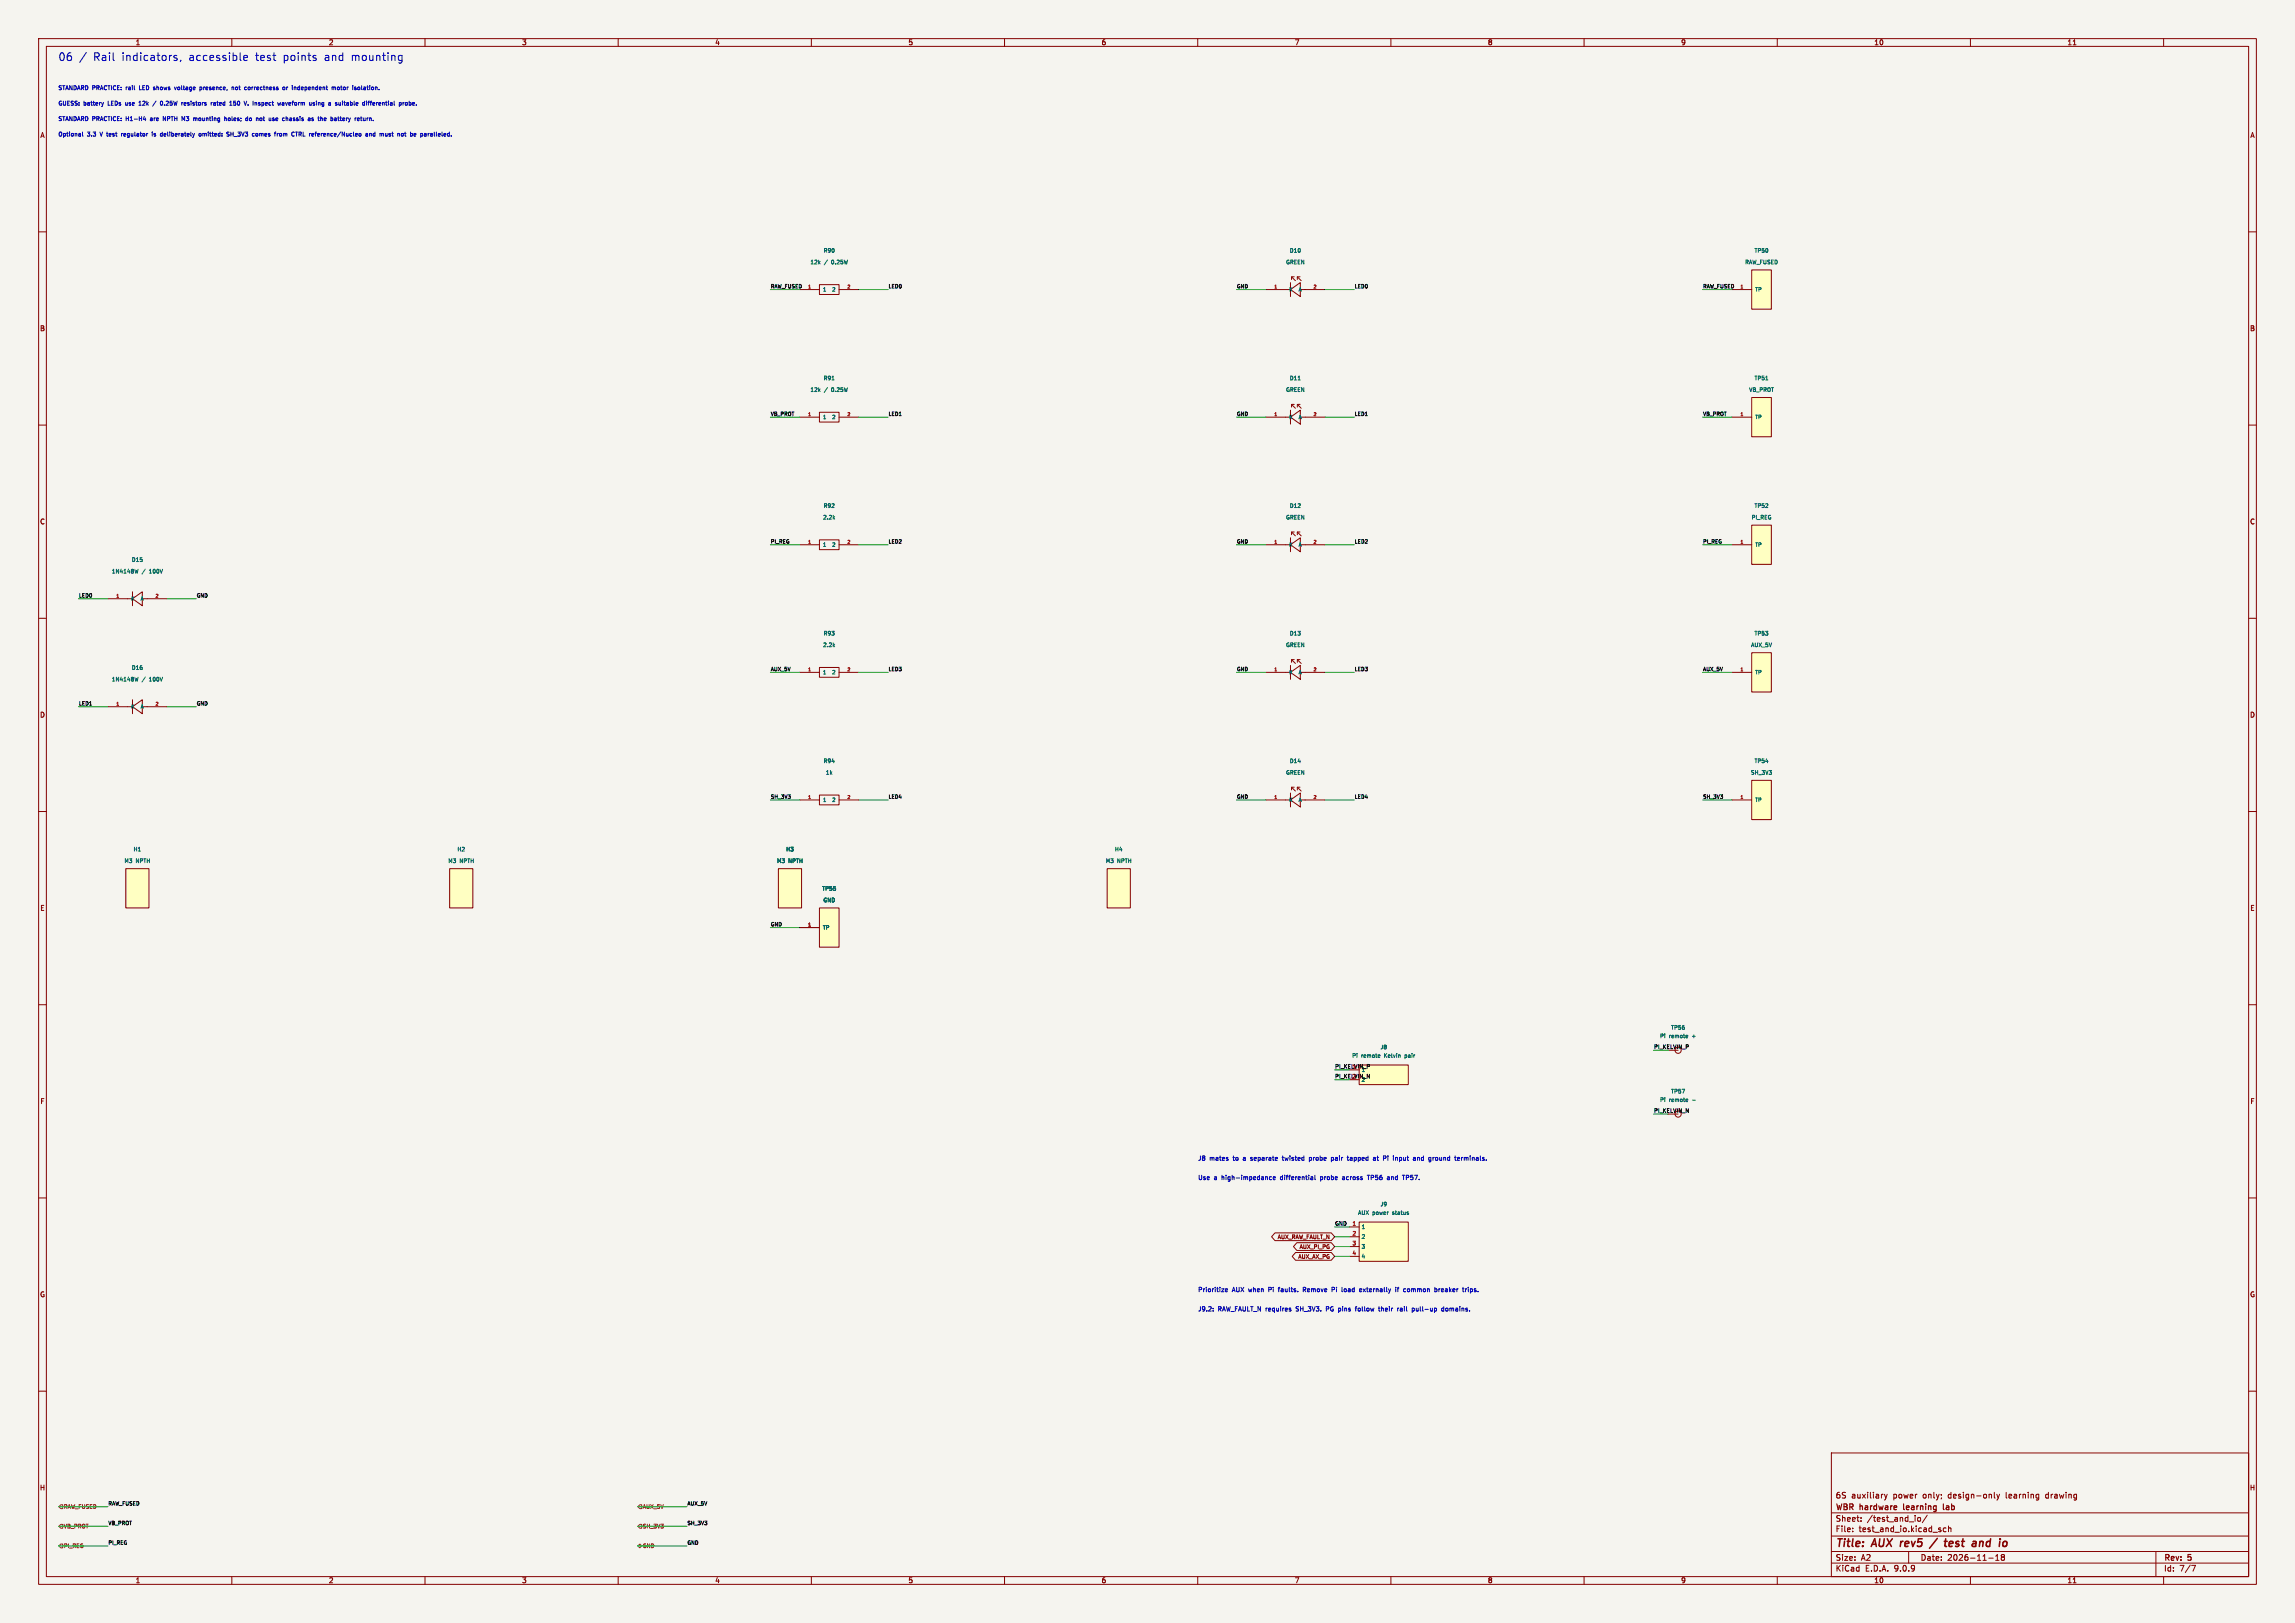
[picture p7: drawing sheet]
<svg xmlns="http://www.w3.org/2000/svg" width="594mm" height="420mm" viewBox="0 0 594 420" stroke-linecap="round" stroke-linejoin="round" font-family="sans-serif">
<defs><g id="words">
<g font-size="2.8" fill="#0000c2">
<text x="15" y="16">06</text>
<text x="24.1" y="16">Rail</text>
<text x="31.5" y="16">indicators,</text>
<text x="48.8" y="16">accessible</text>
<text x="66.1" y="16">test</text>
<text x="73.3" y="16">points</text>
<text x="84.1" y="16">and</text>
<text x="91.1" y="16">mounting</text>
</g>
<g font-size="2.8" fill="#840000">
<text x="475" y="400.9">Title:</text>
<text x="484.7" y="400.9">AUX rev5</text>
<text x="501.4" y="400.9">/</text>
<text x="505.8" y="400.9">test</text>
<text x="513.8" y="400.9">and</text>
</g>
<g font-size="2.1" fill="#840000">
<text x="475" y="388">6S</text>
<text x="479.2" y="388">auxiliary</text>
<text x="490" y="388">power</text>
<text x="497.8" y="388">only;</text>
<text x="504.5" y="388">design-only</text>
<text x="519.6" y="388">learning</text>
<text x="530" y="388">drawing</text>
<text x="475" y="394">Sheet:</text>
<text x="475" y="391.2">WBR</text>
<text x="481.5" y="391.2">hardware</text>
<text x="483.2" y="394">/test_and_io/</text>
<text x="493.3" y="391.2">learning</text>
<text x="504.2" y="391.2">lab</text>
<text x="475" y="396.7">File:</text>
<text x="481.1" y="396.7">test_and_io.kicad_sch</text>
<text x="475" y="406.9">KiCad</text>
<text x="475" y="404.1">Size:</text>
<text x="481.7" y="404.1">A2</text>
<text x="482.7" y="406.9">E.D.A.</text>
<text x="490.3" y="406.9">9.0.9</text>
<text x="497" y="404.1">Date:</text>
<text x="504" y="404.1">2026-11-18</text>
<text x="560" y="404.3">Rev:</text>
<text x="560" y="406.9">Id:</text>
<text x="564.1" y="406.9">7/7</text>
<text x="566.4" y="404.3">5</text>
</g>
<g font-size="1.8" fill="#840000">
<text x="35" y="11.9">1</text>
<text x="85" y="11.9">2</text>
<text x="135" y="11.9">3</text>
<text x="185" y="11.9">4</text>
<text x="235" y="11.9">5</text>
<text x="285" y="11.9">6</text>
<text x="335" y="11.9">7</text>
<text x="385" y="11.9">8</text>
<text x="435" y="11.9">9</text>
<text x="485" y="11.9">10</text>
<text x="535" y="11.9">11</text>
<text x="10.3" y="35.9">A</text>
<text x="582.3" y="35.9">A</text>
<text x="10.3" y="85.9">B</text>
<text x="582.3" y="85.9">B</text>
<text x="10.3" y="135.9">C</text>
<text x="582.3" y="135.9">C</text>
<text x="10.3" y="185.9">D</text>
<text x="582.3" y="185.9">D</text>
<text x="10.3" y="235.9">E</text>
<text x="582.3" y="235.9">E</text>
<text x="10.3" y="285.9">F</text>
<text x="582.3" y="285.9">F</text>
<text x="10.3" y="335.9">G</text>
<text x="582.3" y="335.9">G</text>
<text x="10.2" y="385.9">H</text>
<text x="582.2" y="385.9">H</text>
<text x="35" y="409.9">1</text>
<text x="85" y="409.9">2</text>
<text x="135" y="409.9">3</text>
<text x="185" y="409.9">4</text>
<text x="235" y="409.9">5</text>
<text x="285" y="409.9">6</text>
<text x="335" y="409.9">7</text>
<text x="385" y="409.9">8</text>
<text x="435" y="409.9">9</text>
<text x="485" y="409.9">10</text>
<text x="535" y="409.9">11</text>
</g>
<g font-size="1.6" fill="#0000c2">
<text x="310" y="300.6">J8</text>
<text x="310" y="305.6">Use</text>
<text x="313.1" y="300.6">mates</text>
<text x="314.2" y="305.6">a</text>
<text x="316.4" y="305.6">high-impedance</text>
<text x="319.3" y="300.6">to</text>
<text x="322.1" y="300.6">a</text>
<text x="324.3" y="300.6">separate</text>
<text x="331.8" y="305.6">differential</text>
<text x="332.8" y="300.6">twisted</text>
<text x="339.9" y="300.6">probe</text>
<text x="342.3" y="305.6">probe</text>
<text x="345.8" y="300.6">pair</text>
<text x="348.3" y="305.6">across</text>
<text x="350.3" y="300.6">tapped</text>
<text x="355" y="305.6">TP56</text>
<text x="357.2" y="300.6">at</text>
<text x="360" y="300.6">Pi</text>
<text x="360.3" y="305.6">and</text>
<text x="362.8" y="300.6">input</text>
<text x="364.6" y="305.6">TP57.</text>
<text x="368.2" y="300.6">and</text>
<text x="372.4" y="300.6">ground</text>
<text x="379.4" y="300.6">terminals.</text>
<text x="310" y="334.6">Prioritize</text>
<text x="318.9" y="334.6">AUX when</text>
<text x="328.7" y="334.6">Pi</text>
<text x="331.5" y="334.6">faults.</text>
<text x="338.1" y="334.6">Remove</text>
<text x="345.8" y="334.6">Pi</text>
<text x="348.6" y="334.6">load</text>
<text x="353.4" y="334.6">externally</text>
<text x="362.9" y="334.6">if</text>
<text x="365.2" y="334.6">common</text>
<text x="373.5" y="334.6">breaker</text>
<text x="381" y="334.6">trips.</text>
<text x="310" y="339.6">J9.2:</text>
<text x="315.3" y="339.6">RAW_FAULT_N requires</text>
<text x="335.8" y="339.6">SH_3V3.</text>
<text x="343.8" y="339.6">PG pins</text>
<text x="351.9" y="339.6">follow</text>
<text x="358.1" y="339.6">their</text>
<text x="363.2" y="339.6">rail</text>
<text x="367.2" y="339.6">pull-up</text>
<text x="375.1" y="339.6">domains.</text>
</g>
<g font-size="1.5" fill="#0000c2">
<text x="15" y="23.5">STANDARD PRACTICE:</text>
<text x="32.8" y="23.5">rail</text>
<text x="36.5" y="23.5">LED</text>
<text x="40.4" y="23.5">shows</text>
<text x="46.1" y="23.5">voltage</text>
<text x="52.9" y="23.5">presence,</text>
<text x="61.4" y="23.5">not</text>
<text x="65" y="23.5">correctness</text>
<text x="75.1" y="23.5">or</text>
<text x="77.8" y="23.5">independent</text>
<text x="88.3" y="23.5">motor</text>
<text x="93.9" y="23.5">isolation.</text>
<text x="15" y="27.5">GUESS:</text>
<text x="21.6" y="27.5">battery</text>
<text x="28.1" y="27.5">LEDs</text>
<text x="32.9" y="27.5">use</text>
<text x="36.6" y="27.5">12k</text>
<text x="42.7" y="27.5">0.25W</text>
<text x="48.4" y="27.5">resistors</text>
<text x="56.3" y="27.5">rated</text>
<text x="61.4" y="27.5">150</text>
<text x="65.4" y="27.5">V.</text>
<text x="67.9" y="27.5">Inspect</text>
<text x="74.6" y="27.5">waveform</text>
<text x="83" y="27.5">using</text>
<text x="88.2" y="27.5">a</text>
<text x="90.2" y="27.5">suitable</text>
<text x="97.5" y="27.5">differential</text>
<text x="107.2" y="27.5">probe.</text>
<text x="15" y="31.5">STANDARD PRACTICE:</text>
<text x="15" y="35.5">Optional</text>
<text x="22.6" y="35.5">3.3</text>
<text x="26.1" y="35.5">V test</text>
<text x="32.1" y="35.5">regulator</text>
<text x="32.8" y="31.5">H1-H4</text>
<text x="39.3" y="31.5">are</text>
<text x="40.3" y="35.5">is</text>
<text x="42.7" y="35.5">deliberately</text>
<text x="42.9" y="31.5">NPTH</text>
<text x="48" y="31.5">M3</text>
<text x="51.2" y="31.5">mounting</text>
<text x="52.9" y="35.5">omitted:</text>
<text x="59.5" y="31.5">holes;</text>
<text x="60.4" y="35.5">SH_3V3</text>
<text x="65.3" y="31.5">do</text>
<text x="67.2" y="35.5">comes</text>
<text x="68.2" y="31.5">not</text>
<text x="71.8" y="31.5">use</text>
<text x="73.3" y="35.5">from</text>
<text x="75.5" y="31.5">chassis</text>
<text x="77.9" y="35.5">CTRL reference/Nucleo</text>
<text x="82.4" y="31.5">as</text>
<text x="85.3" y="31.5">the</text>
<text x="88.8" y="31.5">battery</text>
<text x="95.3" y="31.5">return.</text>
<text x="97.6" y="35.5">and</text>
<text x="101.5" y="35.5">must</text>
<text x="106.3" y="35.5">not</text>
<text x="109.9" y="35.5">be</text>
<text x="112.8" y="35.5">paralleled.</text>
</g>
<g font-size="1.4" fill="#006464">
<text x="213" y="65.6">R90</text>
<text x="333.7" y="65.6">D10</text>
<text x="454" y="65.6">TP50</text>
<text x="209.6" y="68.6">12k</text>
<text x="213.4" y="68.6">/</text>
<text x="215.4" y="68.6">0.25W</text>
<text x="332.7" y="68.6">GREEN</text>
<text x="451.5" y="68.6">RAW_FUSED</text>
<text x="209.6" y="101.6">12k</text>
<text x="213" y="98.6">R91</text>
<text x="213.4" y="101.6">/</text>
<text x="215.4" y="101.6">0.25W</text>
<text x="332.7" y="101.6">GREEN</text>
<text x="333.7" y="98.6">D11</text>
<text x="452.6" y="101.6">VB_PROT</text>
<text x="454" y="98.6">TP51</text>
<text x="213" y="131.6">R92</text>
<text x="333.7" y="131.6">D12</text>
<text x="454" y="131.6">TP52</text>
<text x="212.9" y="134.6">2.2k</text>
<text x="332.7" y="134.6">GREEN</text>
<text x="453.2" y="134.6">PI_REG</text>
<text x="28.8" y="148.6">1N4148W</text>
<text x="34" y="145.6">D15</text>
<text x="36.8" y="148.6">/</text>
<text x="38.9" y="148.6">100V</text>
<text x="212.9" y="167.6">2.2k</text>
<text x="213" y="164.6">R93</text>
<text x="332.7" y="167.6">GREEN</text>
<text x="333.7" y="164.6">D13</text>
<text x="453.1" y="167.6">AUX_5V</text>
<text x="454" y="164.6">TP53</text>
<text x="34" y="173.5">D16</text>
<text x="28.8" y="176.5">1N4148W</text>
<text x="36.8" y="176.5">/</text>
<text x="38.9" y="176.5">100V</text>
<text x="213" y="197.7">R94</text>
<text x="333.7" y="197.7">D14</text>
<text x="454" y="197.7">TP54</text>
<text x="213.6" y="200.7">1k</text>
<text x="332.7" y="200.7">GREEN</text>
<text x="453" y="200.7">SH_3V3</text>
<text x="34.4" y="220.5">H1</text>
<text x="118.3" y="220.5">H2</text>
<text x="203.3" y="220.5">H3</text>
<text x="288.4" y="220.5">H4</text>
<text x="32.1" y="223.5">M3</text>
<text x="35.2" y="223.5">NPTH</text>
<text x="115.9" y="223.5">M3</text>
<text x="119" y="223.5">NPTH</text>
<text x="201" y="223.5">M3</text>
<text x="204.1" y="223.5">NPTH</text>
<text x="286.1" y="223.5">M3</text>
<text x="289.2" y="223.5">NPTH</text>
<text x="212.7" y="230.7">TP55</text>
<text x="213" y="233.7">GND</text>
<text x="429.5" y="268.8">Pi</text>
<text x="432" y="268.8">remote</text>
<text x="432.4" y="266.6">TP56</text>
<text x="438.2" y="268.8">+</text>
<text x="349.8" y="273.9">Pi</text>
<text x="352.3" y="273.9">remote</text>
<text x="357.2" y="271.7">J8</text>
<text x="358.5" y="273.9">Kelvin</text>
<text x="364" y="273.9">pair</text>
<text x="352.3" y="277.6">1</text>
<text x="352.3" y="280.1">2</text>
<text x="429.5" y="285.3">Pi</text>
<text x="432" y="285.3">remote</text>
<text x="432.4" y="283.1">TP57</text>
<text x="438.2" y="285.3">-</text>
<text x="351.4" y="314.6">AUX</text>
<text x="355.2" y="314.6">power</text>
<text x="357.2" y="312.4">J9</text>
<text x="360.6" y="314.6">status</text>
<text x="352.3" y="318.2">1</text>
<text x="352.3" y="320.8">2</text>
<text x="352.3" y="323.3">3</text>
<text x="352.3" y="325.8">4</text>
</g>
<g font-size="1.4" fill="#0f0f0f">
<text x="428" y="271.5">PI_KELVIN_P</text>
<text x="345.4" y="279.1">PI_KELVIN_N</text>
<text x="345.4" y="276.6">PI_KELVIN_P</text>
<text x="349.9" y="276.6">1</text>
<text x="349.9" y="279.1">2</text>
<text x="428" y="288">PI_KELVIN_N</text>
<text x="345.4" y="317.2">GND</text>
</g>
<g font-size="1.4" fill="#a90000">
<text x="349.9" y="317.2">1</text>
<text x="349.9" y="319.8">2</text>
<text x="349.9" y="322.3">3</text>
<text x="349.9" y="324.9">4</text>
</g>
<g font-size="1.4" fill="#840000">
<text x="330.5" y="320.8">AUX_RAW_FAULT_N</text>
<text x="336.2" y="323.4">AUX_PI_PG</text>
<text x="335.9" y="325.9">AUX_AX_PG</text>
</g>
<g font-size="1.4" fill="#725600">
<text x="16.4" y="395.7">VB_PROT</text>
<text x="16.4" y="390.6">RAW_FUSED</text>
<text x="166.3" y="390.6">AUX_5V</text>
<text x="166.3" y="395.7">SH_3V3</text>
<text x="16.4" y="400.8">PI_REG</text>
<text x="166.3" y="400.8">GND</text>
</g>
<g font-size="1.3" fill="#0f0f0f">
<text x="199.4" y="74.7">RAW_FUSED</text>
<text x="229.9" y="74.7">LED0</text>
<text x="320" y="74.7">GND</text>
<text x="350.5" y="74.7">LED0</text>
<text x="440.7" y="74.7">RAW_FUSED</text>
<text x="199.4" y="107.7">VB_PROT</text>
<text x="229.9" y="107.7">LED1</text>
<text x="320" y="107.7">GND</text>
<text x="350.5" y="107.7">LED1</text>
<text x="440.7" y="107.7">VB_PROT</text>
<text x="199.4" y="140.7">PI_REG</text>
<text x="229.9" y="140.7">LED2</text>
<text x="320" y="140.7">GND</text>
<text x="350.5" y="140.7">LED2</text>
<text x="440.7" y="140.7">PI_REG</text>
<text x="20.3" y="154.7">LED0</text>
<text x="50.8" y="154.7">GND</text>
<text x="199.4" y="173.7">AUX_5V</text>
<text x="229.9" y="173.7">LED3</text>
<text x="320" y="173.7">GND</text>
<text x="350.5" y="173.7">LED3</text>
<text x="440.7" y="173.7">AUX_5V</text>
<text x="20.3" y="182.6">LED1</text>
<text x="50.8" y="182.6">GND</text>
<text x="199.4" y="206.7">SH_3V3</text>
<text x="229.9" y="206.7">LED4</text>
<text x="320" y="206.7">GND</text>
<text x="350.5" y="206.7">LED4</text>
<text x="440.7" y="206.7">SH_3V3</text>
<text x="199.4" y="239.8">GND</text>
<text x="27.9" y="389.6">RAW_FUSED</text>
<text x="177.8" y="389.6">AUX_5V</text>
<text x="27.9" y="394.7">VB_PROT</text>
<text x="177.8" y="394.7">SH_3V3</text>
<text x="27.9" y="399.8">PI_REG</text>
<text x="177.8" y="399.8">GND</text>
</g>
<g font-size="1.3" fill="#006464">
<text x="212.9" y="75.6">1</text>
<text x="215.2" y="75.6">2</text>
<text x="333.5" y="75.6">K</text>
<text x="335.9" y="75.6">A</text>
<text x="454.2" y="75.6">TP</text>
<text x="212.9" y="108.7">1</text>
<text x="215.2" y="108.7">2</text>
<text x="333.5" y="108.7">K</text>
<text x="335.9" y="108.7">A</text>
<text x="454.2" y="108.7">TP</text>
<text x="212.9" y="141.7">1</text>
<text x="215.2" y="141.7">2</text>
<text x="333.5" y="141.7">K</text>
<text x="335.9" y="141.7">A</text>
<text x="454.2" y="141.7">TP</text>
<text x="33.8" y="155.6">K</text>
<text x="36.2" y="155.6">A</text>
<text x="212.9" y="174.7">1</text>
<text x="215.2" y="174.7">2</text>
<text x="333.5" y="174.7">K</text>
<text x="335.9" y="174.7">A</text>
<text x="454.2" y="174.7">TP</text>
<text x="33.8" y="183.6">K</text>
<text x="36.2" y="183.6">A</text>
<text x="212.9" y="207.7">1</text>
<text x="215.2" y="207.7">2</text>
<text x="333.5" y="207.7">K</text>
<text x="335.9" y="207.7">A</text>
<text x="454.2" y="207.7">TP</text>
<text x="212.9" y="240.7">TP</text>
</g>
<g font-size="1.1" fill="#a90000">
<text x="209" y="74.7">1</text>
<text x="219.2" y="74.7">2</text>
<text x="329.7" y="74.7">1</text>
<text x="339.8" y="74.7">2</text>
<text x="450.3" y="74.7">1</text>
<text x="209" y="107.7">1</text>
<text x="219.2" y="107.7">2</text>
<text x="329.7" y="107.7">1</text>
<text x="339.8" y="107.7">2</text>
<text x="450.3" y="107.7">1</text>
<text x="209" y="140.7">1</text>
<text x="219.2" y="140.7">2</text>
<text x="329.7" y="140.7">1</text>
<text x="339.8" y="140.7">2</text>
<text x="450.3" y="140.7">1</text>
<text x="30" y="154.7">1</text>
<text x="40.1" y="154.7">2</text>
<text x="209" y="173.7">1</text>
<text x="219.2" y="173.7">2</text>
<text x="329.7" y="173.7">1</text>
<text x="339.8" y="173.7">2</text>
<text x="450.3" y="173.7">1</text>
<text x="30" y="182.6">1</text>
<text x="40.1" y="182.6">2</text>
<text x="209" y="206.8">1</text>
<text x="219.2" y="206.8">2</text>
<text x="329.7" y="206.8">1</text>
<text x="339.8" y="206.8">2</text>
<text x="450.3" y="206.8">1</text>
<text x="209" y="239.8">1</text>
</g>
</g></defs>
<path d="M0 0h594v420h-594z" fill="#f5f4ef" stroke="#f5f4ef" stroke-width=".26"/>
<g fill="none" stroke="#840000" stroke-width=".26">
<path d="M10 10h574v400h-574zM12 12h570v396h-570zM60 10v2M110 10v2M160 10v2M210 10v2M260 10v2M310 10v2M360 10v2M410 10v2M460 10v2M510 10v2"/>
<path d="M536.6 11.6h.7M560 10v2M10 60h2M582 60h2M10 110h2M582 110h2M10 160h2M582 160h2M10 210h2M582 210h2M10 260h2M582 260h2"/>
<path d="M10 310h2M582 310h2M10 360h2M474 376h108v32h-108zM582 360h2M474 397.5h108M474 391.5h108M479.5 396.2v.2M479.5 395.4v.2M481.7 393.5v.2M481.7 392.7v.2M487.7 386.7l.4 1"/>
<path d="M488.1 387.7l-.4 .5M488.5 386.7l-.4 1M496.5 392.7h.3l.3 .3v.4l-.3 .3-.5-.3zM498.8 392.1l-1.3 1.9M502.3 395.9v.4M503.7 395.4h-.5l-.2 .3 .1 .6h.6M504.3 395.5l.6-.1 .1 1M504.3 394.9v1.5M516.2 386.2v1.3l.2 .2M516.8 386.7l.4 1M517.2 387.7l-.4 .5M517.5 386.7l-.3 1"/>
<path d="M527.5 386.7h.2M527.7 386.7l-.1 1.3M527.7 387.6l-.2 .1M60 408v2M110 408v2M160 408v2M210 408v2M260 408v2M310 408v2M360 408v2M410 408v2M460 408v2"/>
<path d="M474 404.5h108M474 401.5h108M494 401.5v3M510 408v2M514.7 403.2h1.2M516.5 403.8h.9M516.5 402.7l.5-.4v1.5M518.2 402.9l-.2 .3 .2 .6 .6-.3-.3-.6M518.2 402.9l-.2-.3 .2-.3 .6 .3-.3 .3M518.2 402.9h.3M536.6 409.6h.7M558 401.5v6.5"/>
<path d="M560 408v2M567.2 405.1h1l-.6 1.5"/>
</g>
<path d="M501.4 398.1l-2 2.6M503.2 398.9h.8M505.2 398.9l-.6 .1-.2 .9 .3 .3 .6-.1M505.5 399.3l-1 .2M512.5 398.9l-.2 1.3M513 398.9l-.6 .2M503.6 400.2h.2" fill="none" stroke="#840000" stroke-width=".4"/>
<path d="M492.7 389.2l.1 1.4M503 389.2v1.3l.2 .2" fill="none" stroke="#840000" stroke-width=".3"/>
<path d="M453.4 135.9h5.1v10.2h-5.1z" fill="#ffffc2"/>
<g fill="none" stroke="#840000" stroke-width=".26">
<path d="M212.1 139.7h5.1v2.5h-5.1zM453.4 135.9h5.1v10.2h-5.1zM27.9 154.9h6.4M34.3 154.9l2.5-1.8v3.6zM34.3 153.1v3.6M36.8 154.9h6.4M207 141h5.1M217.2 141h5M448.3 141h5.1M27.9 182.9h6.4M34.3 182.9l2.5-1.8v3.6zM34.3 181.1v3.6"/>
<path d="M36.8 182.9h6.4"/>
</g>
<path d="M215.7 134l.3 .3M216 133.7l-.3 .4M35.8 147.3l-.3 1-.2-.7M35.8 175.3l-.3 1-.2-.8" fill="none" stroke="#006464" stroke-width=".26"/>
<path d="M116.4 224.8h6v10.2h-6z" fill="#ffffc2"/>
<path d="M116.4 224.8h6v10.2h-6z" fill="none" stroke="#840000" stroke-width=".26"/>
<path d="M32.6 224.8h6v10.2h-6z" fill="#ffffc2"/>
<path d="M207 74.9h5.1M212.1 73.7h5.1v2.5h-5.1zM217.2 74.9h5M327.7 108h6.3M334 108l2.5-1.8v3.6zM334 106.2v3.6M334.3 104.7l1 1M335 104.7h-.7v.7M335.8 104.7l1 1M336.5 104.7h-.7v.7M336.5 108h6.4M32.6 224.8h6v10.2h-6z" fill="none" stroke="#840000" stroke-width=".26"/>
<path d="M336 98.3h.5" fill="none" stroke="#006464" stroke-width=".26"/>
<path d="M453.4 102.9h5.1v10.1h-5.1z" fill="#ffffc2"/>
<path d="M448.3 108h5.1M453.4 102.9h5.1v10.1h-5.1z" fill="none" stroke="#840000" stroke-width=".26"/>
<path d="M457 98.3h.6" fill="none" stroke="#006464" stroke-width=".26"/>
<path d="M453.4 69.9h5.1v10.1h-5.1z" fill="#ffffc2"/>
<g fill="none" stroke="#840000" stroke-width=".26">
<path d="M327.7 74.9h6.3M334 74.9l2.5-1.8v3.6zM334 73.1v3.6M334.3 71.6l1 1M335 71.6h-.7v.7M335.8 71.6l1 1M336.5 71.6h-.7v.7M336.5 74.9h6.4M448.3 74.9h5.1M453.4 69.9h5.1v10.1h-5.1zM207 108h5.1M212.1 106.7h5.1v2.5h-5.1z"/>
<path d="M217.2 108h5M334 139.2v3.6M334.3 137.7l1 1M335 137.7h-.7v.7M335.8 137.7l1 1M336.5 137.7h-.7v.7M327.7 141h6.3M334 141l2.5-1.8v3.6zM336.5 141h6.4M207 174h5.1M212.1 172.7h5.1v2.6h-5.1zM217.2 174h5"/>
<path d="M207 207h5.1M212.1 205.7h5.1v2.6h-5.1zM217.2 207h5"/>
</g>
<path d="M215.3 98.3h.6M215.7 167l.3 .4M216 166.7l-.3 .4" fill="none" stroke="#006464" stroke-width=".26"/>
<path d="M212.1 235h5.1v10.1h-5.1z" fill="#ffffc2"/>
<path d="M212.1 235h5.1v10.1h-5.1zM207 240h5.1" fill="none" stroke="#840000" stroke-width=".26"/>
<path d="M201.5 224.8h6v10.2h-6z" fill="#ffffc2"/>
<path d="M201.5 224.8h6v10.2h-6z" fill="none" stroke="#840000" stroke-width=".26"/>
<path d="M286.6 224.8h6v10.2h-6z" fill="#ffffc2"/>
<path d="M327.7 174h6.3M334 174l2.5-1.8v3.6zM334 172.2v3.6M334.3 170.7l1 1M335 170.7h-.7v.7M335.8 170.7l1 1M336.5 170.7h-.7v.7M336.5 174h6.4M286.6 224.8h6v10.2h-6z" fill="none" stroke="#840000" stroke-width=".26"/>
<path d="M453.4 168.9h5.1v10.2h-5.1z" fill="#ffffc2"/>
<path d="M448.3 174h5.1M453.4 168.9h5.1v10.2h-5.1z" fill="none" stroke="#840000" stroke-width=".26"/>
<path d="M453.4 201.9h5.1v10.2h-5.1z" fill="#ffffc2"/>
<path d="M327.7 207h6.3M334 207l2.5-1.8v3.6zM334 205.2v3.6M334.3 203.7l1 1M335 203.7h-.7v.7M335.8 203.7l1 1M336.5 203.7h-.7v.7M336.5 207h6.4M448.3 207h5.1M453.4 201.9h5.1v10.2h-5.1z" fill="none" stroke="#840000" stroke-width=".26"/>
<path d="M351.8 275.6h12.7v5.1h-12.7z" fill="#ffffc2"/>
<g fill="none" stroke="#840000" stroke-width=".26">
<path d="M349.2 276.9h2.6M349.2 279.4h2.6M351.8 275.6h12.7v5.1h-12.7zM431.8 271.8h2.5M431.8 288.3h2.5"/>
<circle cx="434.3" cy="271.8" r=".8"/>
<circle cx="434.3" cy="288.3" r=".8"/>
</g>
<path d="M357 273l.2 .2-.5 .1M357.1 273.6h-.1M436.7 267.9l.1 .2-.4 .1M436.8 268.5l-.1 .1M436.7 284.4l.1 .2-.4 .1M436.8 285l-.1 .1" fill="none" stroke="#006464" stroke-width=".26"/>
<path d="M351.8 316.2h12.7v10.2h-12.7z" fill="#ffffc2"/>
<path d="M207 240h5.1M330 319h14.6l.8 1-.8 1h-14.6l-.9-1zM349.2 317.5h2.6M351.8 316.2h12.7v10.2h-12.7zM335.3 324.1h9.3l.8 1-.8 1h-9.3l-.9-1zM335.7 321.6h8.9l.8 1-.8 1h-8.9l-.9-1zM349.2 320h2.6M349.2 322.6h2.6M349.2 325.1h2.6" fill="none" stroke="#840000" stroke-width=".26"/>
<path d="M15.7 394.5h.5v1h-.5l-.5-.5zM15.7 399.6h.5v1h-.5l-.5-.5zM15.7 389.4h.5v1h-.5l-.5-.5zM165.1 389.9l.5-.5h.5v1h-.5zM165.1 395l.5-.5h.5v1h-.5zM165.1 400.1l.5-.5 .5 .5-.5 .5z" fill="none" stroke="#725600" stroke-width=".26"/>
<g fill="none" stroke="#009600" stroke-width=".26">
<path d="M199.4 74.9h7.6M222.2 74.9h7.7M320 74.9h7.7M342.9 74.9h7.6M440.7 74.9h7.6M199.4 108h7.6M222.2 108h7.7M320 108h7.7M342.9 108h7.6M440.7 108h7.6M20.3 154.9h7.6M43.2 154.9h7.6"/>
<path d="M199.4 141h7.6M222.2 141h7.7M320 141h7.7M342.9 141h7.6M440.7 141h7.6M199.4 174h7.6M222.2 174h7.7M320 174h7.7M342.9 174h7.6M440.7 174h7.6M20.3 182.9h7.6M43.2 182.9h7.6"/>
<path d="M199.4 207h7.6M222.2 207h7.7M320 207h7.7M342.9 207h7.6M440.7 207h7.6M199.4 240h7.6M345.4 276.9h3.8M345.4 279.4h3.8M428 271.8h3.8M428 288.3h3.8M345.4 317.5h3.8M345.4 325.1h3.8"/>
<path d="M345.4 320h3.8M345.4 322.6h3.8M15.2 395h12.7M15.2 389.9h12.7M165.1 395h12.7M165.1 389.9h12.7M15.2 400.1h12.7M165.1 400.1h12.7"/>
</g>
<g fill="none" stroke="#0000c2" stroke-width=".26">
<path d="M22.3 13.6l-1.7 2.5M45.8 14.4l-.5-.1-.3 .3 .1 .3 .7 .2v.5h-.8M46.8 15.6l-.2 .4M63.1 15l1-.2-.1-.4-.6-.1-.3 .3 .1 1h.8M81.6 15l.3 .3-.3 .4M81.6 14.3l.2 .1M103.3 15.6h.8M103.3 14.4h.8M104.1 14.3v1.7l-.4 .3-.5-.1M21.4 34.2l.1 1M26.8 26.5l-.2 .7M31.5 34.5v.7"/>
<path d="M31.8 34.5l-.3 .2M36 27.2h.6M36 26.5l.3-.3v1M37.1 30.9h.7M37.6 30.5v.7M39.4 34.2v.1M39.4 34.5v.7M39.7 23.2h.3M39.8 22.8l.2 .1M39.9 35.2h.1M39.9 34.6v.2M40 22.5l-.2 .1"/>
<path d="M40.4 26.1l-.9 1.4M41.7 26.2h.1a.51 .51 0 0 1 .3 .5 .51 .51 0 0 1-.4 .5l-.2-.4zM41.7 34.5l.3 .1M42 34.2v1h-.3M42.3 31.2v-1l.6 1M45.2 22.5l.2 .7 .3-.7M47.1 30.2l.4 .7 .3-.7M48.1 26.6l-.4 .1v.5h.4M48.2 26.8l-.5 .1M50.4 30.5l.2 .2M50.6 30.7v.5M50.9 30.5l-.3 .2"/>
<path d="M51.6 34.6h.4v.6l-.4-.1zM51.8 22.6l.3-.1 .2 .2-.1 .5h-.4M51.8 22.5v1.1M54.7 26.5v.7M55 26.5l-.3 .2M55.3 26.6h.4l.1 .6M55.8 26.8l-.5 .2 .1 .2h.4M58.2 30.2v1M58.2 30.6h.4v.6M58.2 30.6h.1M59.2 30.6v.6M59.3 34.2l-.5 .1a.44 .44 0 0 0 .5 .5l-.1 .4h-.5"/>
<path d="M59.5 27.2h.6M59.8 34.2v1M59.8 34.7h.6M60.1 22.6h.4v.6M60.1 22.5v.7M61 26.2h-.5v.5l.4-.1 .2 .2M61.1 27l-.2 .2-.4-.1M61.1 22.6v.6M63.8 30.5l.3 .1M64.1 30.2v1M64.1 31.2h-.3M64.6 22.5l-.4 .2 .1 .4 .3 .1"/>
<path d="M64.9 30.5l-.3 .2v.4l.3 .1M66.3 34.6l.3-.1 .2 .2-.1 .5-.4-.1M67.1 26.5l.2 .1M67.1 26.9l.3 .1M67.4 30.6l.4 .1v.4l-.4 .1M67.4 27.1l-.4 .1M67.4 27v.1M70.7 30.9l.3 .1M70.7 30.5l.3 .1M71 31.1l-.3 .1M71 31v.1M71.4 34.2h-.2"/>
<path d="M72 34.5h.1M72.8 34.6l-.4 .1 .1 .5h.3M73.1 27.2h.4M73.1 26.6h.4v.6M73.3 22.6l.5 .1-.2 .5-.4-.2zM73.5 26.8l-.4 .1M73.9 26.5l.3 .7M74.1 30.2v1M74.2 22.5v.7M74.5 22.5l-.3 .2M75.1 30.5l-.1 .1M75.1 30.8l-.1 .2 .1 .2"/>
<path d="M75.7 22.2h-.1M75.7 22.2h.1M75.7 22.2v.1M76.5 34.2h.6M76.8 34.2v1M77.4 34.7h.4M77.5 22.5l-.4 .2v.4l.4 .1M77.8 34.2h-.4v1M80.9 30.9l.3 .1M80.9 30.5l.2 .1M81.2 31.1l-.4 .1M81.2 31v.1"/>
<path d="M81.3 26.9l.2 .1M81.3 26.5l.1 .1M81.5 27.1l-.2 .1M81.5 27v.1M81.9 26.2h.1M81.9 26.5v.7M82.4 26.5v.7M82.4 30.2v.9M82.7 26.5l-.3 .1M83 30.2v1M86.3 22.5l.1 .2M86.4 22.7l.4-.1 .1 .6"/>
<path d="M86.4 22.7v.5M86.9 26.6h.3M86.9 26.8l.4 .2M87.3 27.1l-.5 .1M87.3 27v.1M87.4 30.5h.4M87.4 22.6l.5 .1-.2 .5-.4-.2zM87.7 31.2h.1M87.7 26.5l.2 .7M88 30.5h.4M88.2 30.2v.9l.2 .1M88.7 26.2h-.1"/>
<path d="M88.7 26.2h.1M88.7 26.2v.1M89.2 26.2v.9M89.8 26.9v.3M92.7 22.6l.5 .1-.2 .5-.4-.2zM94.1 30.5v.7l.4-.1M94.5 30.5v.7M94.7 34.6l.5 .1v.5h-.4l-.1-.3 .5-.1M95.7 34.6h.4v.6M95.7 34.5v.7M95.8 26.5h.4M96.2 26.2l-.2 .1v.9"/>
<path d="M96.5 26.9l.5-.1v-.2l-.5 .1 .1 .5h.4M97.1 34.2v1h-.4l-.1-.6h.5M100.7 35.2h.4M101.1 34.6l-.4 .1 .4 .2M105 26.6l.5 .1-.2 .5-.4-.2zM105.9 26.6l.3-.1 .2 .2-.1 .5h-.4M105.9 26.2v1M108.9 35.2l.5-.1-.1-.5h-.4v1M323.8 299.5l-.1 .2 .1 .2M331.8 299.5h.5M332 299.1v1l.3 .2M338.9 299.6l.3-.1 .3 .2"/>
<path d="M338.9 299.5v1.2M344.6 299.6l.3-.1 .2 .2-.1 .5h-.4M344.6 299.5v1.2M348.7 299.5h.4M349.8 299.5l-.3 .1M349.9 299.8l-.5 .2 .1 .2 .4 .1M355.6 299.5l.3 .1 .1 .7M356 299.8h-.4M356.4 299.5h.4M356.5 299.1v1l.2 .2M359.2 299.2h.1M359.2 299.5v.8"/>
<path d="M359.3 299.2h-.1M362.2 299.5v1.2M362.3 299.5l-.1 .1M366.9 299.6h.4l.1 .7M366.9 299.5v.8M372 299.6l-.2-.1-.3 .2 .2 .5h.3M378.3 299.5v.8M378.6 299.5l-.3 .2M323.7 300.2l.1 .1M329.1 304.6l-.3-.1-.2 .2 .1 .5h.4M329.5 304.9l.6-.1-.1-.2-.5 .1 .1 .5h.4M339.4 304.5l.3 .1 .1 .7"/>
<path d="M339.5 300.1l-.3 .2-.3-.1M339.8 305.2l-.4 .1M339.8 304.8h-.4M340.3 304.1v1l.2 .2M341.8 304.5v1.2M341.8 305.2l.1 .1M341.9 304.5l-.1 .1M347.8 304.5l-.3 .1M347.9 304.8l-.5 .2 .1 .2 .4 .1M349 300.3h.1M353.9 304.1h.6M354.2 304.1v1.2"/>
<path d="M356 300.2l-.4 .1M359.2 304.5l.4 .1v.7M359.6 305.2l-.4 .1M359.6 304.8h-.4M362.2 300.2l.1 .1M362.9 304.1h.7M364 304.7h.4M364.4 304.1h-.4v1.2M314 339.2h.1M314 338.6v.1M316.2 333.5h.6l-.6 .8h.6M317.2 333.9l.5-.1v-.2l-.5 .1v.5h.5"/>
<path d="M330.8 333.5h.4M334 338.9l.1 .2-.1 .2M334 338.5l.1 .1M337.3 333.7h.5M337.6 333.7l.4 .6M337.8 333.1h-.5v1.2M343.3 338.7h.4M343.7 338.1h-.4v1.2M345.4 333.2l-.6-.1v1.2M345.4 333.6l-.6 .1M348.1 333.5l-.2 .2 .2 .6M350.7 338.5h.5"/>
<path d="M351.2 338.1l-.3 .2v1M352 333.5l.4 .1v.2l-.5 .1M352.4 334.2l-.4 .1M352.8 333.5l.6 .8M353.4 333.5l-.6 .8M356.8 338.5h.4M356.9 338.1v1l.3 .2M357.6 338.1v1.2M357.6 338.6h.1M361.2 333.1v.1M361.2 333.5v.8M361.6 333.5h.5"/>
<path d="M362.1 338.5l-.3 .1M362.1 333.1l-.3 .2v1M362.8 338.5l-.3 .1M362.8 338.8l-.4 .2 .1 .2 .3 .1M364.8 333.6l-.3-.1-.2 .2 .1 .5h.4M365.6 338.5l.5 .2-.1 .5-.4 .1M366.6 338.5l.1 .8M371.4 333.1v1.2M371.8 333.6v.6M372.4 333.5v.8M372.7 333.5l-.3 .2M373.7 338.6l-.3-.1-.3 .2 .1 .5h.5"/>
<path d="M373.7 338.1v1.2M374.7 338.6l-.3-.1-.2 .2 .1 .5h.4M379.6 333.5l-.2 .1M380 333.1v.1M380 333.5v.8"/>
</g>
<use href="#words"/>
</svg>
